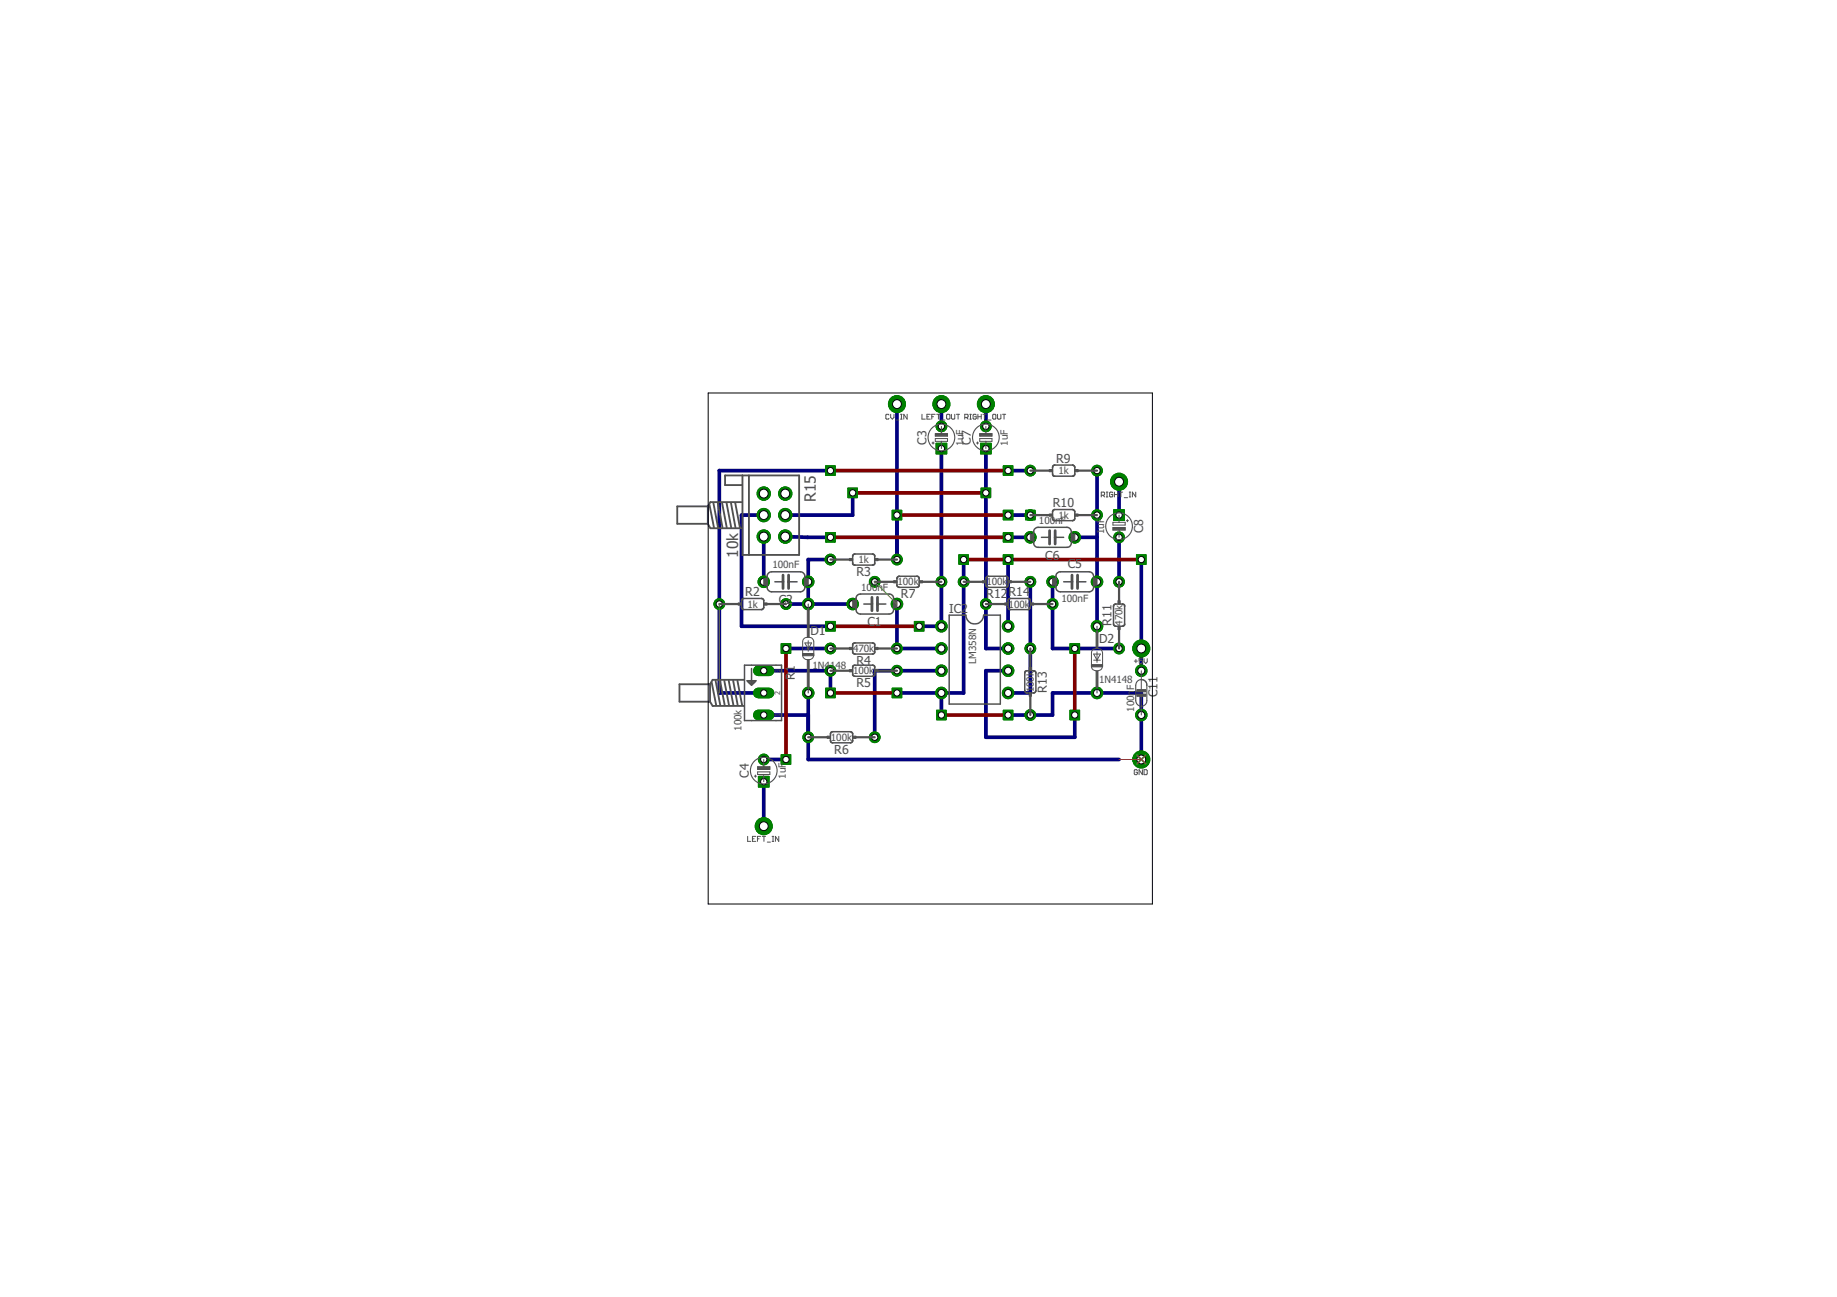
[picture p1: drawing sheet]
<svg xmlns="http://www.w3.org/2000/svg" width="210mm" height="148mm" viewBox="0 0 210 148" stroke-linecap="round" stroke-linejoin="round" font-family="sans-serif">
<defs><g id="words">
<g font-size="1.8" fill="#505050">
<text x="93.2" y="57.3" transform="rotate(-90 93.2 57.3)">R15</text>
<text x="84.4" y="63.7" transform="rotate(-90 84.4 63.7)">10k</text>
</g>
<g font-size="1.4" fill="#505050">
<text x="105.9" y="50.8" transform="rotate(-90 105.9 50.8)">C3</text>
<text x="110.9" y="50.8" transform="rotate(-90 110.9 50.8)">C7</text>
<text x="120.7" y="52.9">R9</text>
<text x="120.3" y="58">R10</text>
<text x="97.9" y="65.8">R3</text>
<text x="119.4" y="63.9">C6</text>
<text x="122" y="64.9">C5</text>
<text x="130.6" y="60.9" transform="rotate(-90 130.6 60.9)">C8</text>
<text x="85.2" y="68.1">R2</text>
<text x="89" y="69">C2</text>
<text x="99.1" y="71.5">C1</text>
<text x="102.9" y="68.4">R7</text>
<text x="108.5" y="70">IC2</text>
<text x="112.7" y="68.4">R12</text>
<text x="115.2" y="68.1">R14</text>
<text x="127" y="71.5" transform="rotate(-90 127 71.5)">R11</text>
<text x="90.8" y="77.7" transform="rotate(-90 90.8 77.7)">R1</text>
<text x="92.6" y="72.6">D1</text>
<text x="97.9" y="76">R4</text>
<text x="125.6" y="73.4">D2</text>
<text x="97.9" y="78.5">R5</text>
<text x="119.6" y="79.1" transform="rotate(-90 119.6 79.1)">R13</text>
<text x="132.3" y="79.7" transform="rotate(-90 132.3 79.7)">C11</text>
<text x="85.6" y="88.9" transform="rotate(-90 85.6 88.9)">C4</text>
<text x="95.3" y="86.1">R6</text>
</g>
<g font-size="1.1" fill="#505050">
<text x="110.1" y="50.9" transform="rotate(-90 110.1 50.9)">1uF</text>
<text x="115.2" y="50.9" transform="rotate(-90 115.2 50.9)">1uF</text>
<text x="118.7" y="59.9">100nF</text>
<text x="120.9" y="54.2">1k</text>
<text x="120.9" y="59.3">1k</text>
<text x="88.3" y="64.9">100nF</text>
<text x="98.1" y="64.3">1k</text>
<text x="126.2" y="61" transform="rotate(-90 126.2 61)">1uF</text>
<text x="85.4" y="69.4">1k</text>
<text x="98.4" y="67.5">100nF</text>
<text x="102.6" y="66.9">100k</text>
<text x="112.7" y="66.9">100k</text>
<text x="115.2" y="69.4">100k</text>
<text x="121.3" y="68.8">100nF</text>
<text x="128.3" y="71.5" transform="rotate(-90 128.3 71.5)">470k</text>
<text x="92.9" y="76.4">1N4148</text>
<text x="97.5" y="74.5">470k</text>
<text x="97.5" y="77">100k</text>
<text x="111.6" y="75.9" transform="rotate(-90 111.6 75.9)">LM358N</text>
<text x="84.7" y="83.5" transform="rotate(-90 84.7 83.5)">100k</text>
<text x="118.1" y="79.1" transform="rotate(-90 118.1 79.1)">100k</text>
<text x="125.6" y="78.1">1N4148</text>
<text x="129.6" y="81.3" transform="rotate(-90 129.6 81.3)">100n</text>
<text x="129.6" y="78.8" transform="rotate(-90 129.6 78.8)">F</text>
<text x="89.8" y="89" transform="rotate(-90 89.8 89)">1uF</text>
<text x="94.9" y="84.6">100k</text>
</g>
<g font-size=".8" fill="#505050">
<text x="89.2" y="76.8" transform="rotate(-90 89.2 76.8)">3</text>
<text x="89.2" y="81.9" transform="rotate(-90 89.2 81.9)">1</text>
<text x="89.2" y="79.4" transform="rotate(-90 89.2 79.4)">2</text>
</g>
</g></defs>
<g fill="none" stroke="#000080" stroke-width=".42">
<path d="M87.3 58.8h-2.6v12.7h10.2M94.9 53.8h-12.7v25.4h5.1M97.4 56.3v2.5h-7.7M102.5 46.2v17.7M107.6 46.2v2.5M107.6 51.2v20.3h-2.6M112.6 51.2v22.9h2.6M112.6 46.2v2.5M115.2 58.8h2.5M115.2 53.8h2.5M125.3 53.8v17.7M127.9 55v3.8"/>
<path d="M87.3 76.6h7.6v2.6M87.3 61.3v5.2M89.7 61.3l5.2 .1M89.8 69h7.6M89.8 74.1h5.1M92.4 79.2v7.6h35.5M94.9 63.9h-2.5v5.1M102.5 69v5.1h5.1M107.6 79.2v2.5M107.6 76.6h-7.7v7.6M110.1 63.9v15.3h-7.6M115.2 76.6h-2.6v7.6h10.2v-2.5"/>
<path d="M115.2 63.9v7.6M115.2 61.4h2.5M117.7 66.5v12.7h-2.5M120.3 66.5v7.6h7.6M122.8 61.4h2.5M127.9 61.4v5.1M130.4 63.9v12.7M87.3 81.7h5.1M87.3 86.8h2.5M87.3 89.3v5.1M115.2 81.7h5.1v-2.5h10.1v7.6"/>
</g>
<circle cx="87.3" cy="94.4" r=".97" fill="#008000" stroke="#008000" stroke-width=".11"/>
<circle cx="87.3" cy="94.4" r=".51" fill="#fff" stroke="#000" stroke-width=".11"/>
<circle cx="107.6" cy="46.2" r=".97" fill="#008000" stroke="#008000" stroke-width=".11"/>
<circle cx="107.6" cy="46.2" r=".51" fill="#fff" stroke="#000" stroke-width=".11"/>
<circle cx="102.5" cy="69" r=".66" fill="#008000" stroke="#008000" stroke-width=".11"/>
<circle cx="102.5" cy="69" r=".4" fill="#fff" stroke="#000" stroke-width=".11"/>
<circle cx="97.4" cy="69" r=".66" fill="#008000" stroke="#008000" stroke-width=".11"/>
<circle cx="97.4" cy="69" r=".4" fill="#fff" stroke="#000" stroke-width=".11"/>
<circle cx="92.4" cy="66.5" r=".66" fill="#008000" stroke="#008000" stroke-width=".11"/>
<circle cx="92.4" cy="66.5" r=".4" fill="#fff" stroke="#000" stroke-width=".11"/>
<circle cx="87.3" cy="66.5" r=".66" fill="#008000" stroke="#008000" stroke-width=".11"/>
<circle cx="87.3" cy="66.5" r=".4" fill="#fff" stroke="#000" stroke-width=".11"/>
<circle cx="102.5" cy="46.2" r=".97" fill="#008000" stroke="#008000" stroke-width=".11"/>
<circle cx="102.5" cy="46.2" r=".51" fill="#fff" stroke="#000" stroke-width=".11"/>
<circle cx="92.4" cy="79.2" r=".66" fill="#008000" stroke="#008000" stroke-width=".11"/>
<circle cx="92.4" cy="79.2" r=".4" fill="#fff" stroke="#000" stroke-width=".11"/>
<circle cx="92.4" cy="69" r=".66" fill="#008000" stroke="#008000" stroke-width=".11"/>
<circle cx="92.4" cy="69" r=".4" fill="#fff" stroke="#000" stroke-width=".11"/>
<circle cx="94.9" cy="74.1" r=".61" fill="#008000" stroke="#008000" stroke-width=".11"/>
<circle cx="94.9" cy="74.1" r=".36" fill="#fff" stroke="#000" stroke-width=".11"/>
<circle cx="102.5" cy="74.1" r=".61" fill="#008000" stroke="#008000" stroke-width=".11"/>
<circle cx="102.5" cy="74.1" r=".36" fill="#fff" stroke="#000" stroke-width=".11"/>
<circle cx="94.9" cy="76.6" r=".61" fill="#008000" stroke="#008000" stroke-width=".11"/>
<circle cx="94.9" cy="76.6" r=".36" fill="#fff" stroke="#000" stroke-width=".11"/>
<circle cx="102.5" cy="76.6" r=".61" fill="#008000" stroke="#008000" stroke-width=".11"/>
<circle cx="102.5" cy="76.6" r=".36" fill="#fff" stroke="#000" stroke-width=".11"/>
<circle cx="92.4" cy="84.2" r=".61" fill="#008000" stroke="#008000" stroke-width=".11"/>
<circle cx="92.4" cy="84.2" r=".36" fill="#fff" stroke="#000" stroke-width=".11"/>
<circle cx="99.9" cy="84.2" r=".61" fill="#008000" stroke="#008000" stroke-width=".11"/>
<circle cx="99.9" cy="84.2" r=".36" fill="#fff" stroke="#000" stroke-width=".11"/>
<circle cx="99.9" cy="66.5" r=".61" fill="#008000" stroke="#008000" stroke-width=".11"/>
<circle cx="99.9" cy="66.5" r=".36" fill="#fff" stroke="#000" stroke-width=".11"/>
<circle cx="107.6" cy="66.5" r=".61" fill="#008000" stroke="#008000" stroke-width=".11"/>
<circle cx="107.6" cy="66.5" r=".36" fill="#fff" stroke="#000" stroke-width=".11"/>
<circle cx="89.8" cy="69" r=".61" fill="#008000" stroke="#008000" stroke-width=".11"/>
<circle cx="89.8" cy="69" r=".36" fill="#fff" stroke="#000" stroke-width=".11"/>
<circle cx="82.2" cy="69" r=".61" fill="#008000" stroke="#008000" stroke-width=".11"/>
<circle cx="82.2" cy="69" r=".36" fill="#fff" stroke="#000" stroke-width=".11"/>
<circle cx="94.9" cy="63.9" r=".61" fill="#008000" stroke="#008000" stroke-width=".11"/>
<circle cx="94.9" cy="63.9" r=".36" fill="#fff" stroke="#000" stroke-width=".11"/>
<circle cx="102.5" cy="63.9" r=".61" fill="#008000" stroke="#008000" stroke-width=".11"/>
<circle cx="102.5" cy="63.9" r=".36" fill="#fff" stroke="#000" stroke-width=".11"/>
<path d="M86.7 81.7h1.2" fill="none" stroke="#008000" stroke-width="1.2"/>
<circle cx="87.3" cy="81.7" r=".36" fill="#fff" stroke="#000" stroke-width=".11"/>
<path d="M86.7 76.6h1.2" fill="none" stroke="#008000" stroke-width="1.2"/>
<circle cx="87.3" cy="76.6" r=".36" fill="#fff" stroke="#000" stroke-width=".11"/>
<path d="M86.7 79.2h1.2" fill="none" stroke="#008000" stroke-width="1.2"/>
<circle cx="87.3" cy="79.2" r=".36" fill="#fff" stroke="#000" stroke-width=".11"/>
<circle cx="107.6" cy="48.7" r=".61" fill="#008000" stroke="#008000" stroke-width=".11"/>
<circle cx="107.6" cy="48.7" r=".36" fill="#fff" stroke="#000" stroke-width=".11"/>
<path d="M107 50.6h1.2v1.3h-1.2z" fill="#008000" stroke="#008000" stroke-width=".11"/>
<circle cx="107.6" cy="51.2" r=".36" fill="#fff" stroke="#000" stroke-width=".11"/>
<circle cx="87.3" cy="86.8" r=".61" fill="#008000" stroke="#008000" stroke-width=".11"/>
<circle cx="87.3" cy="86.8" r=".36" fill="#fff" stroke="#000" stroke-width=".11"/>
<path d="M86.7 88.7h1.2v1.2h-1.2z" fill="#008000" stroke="#008000" stroke-width=".11"/>
<circle cx="87.3" cy="89.3" r=".36" fill="#fff" stroke="#000" stroke-width=".11"/>
<circle cx="127.9" cy="66.5" r=".61" fill="#008000" stroke="#008000" stroke-width=".11"/>
<circle cx="127.9" cy="66.5" r=".36" fill="#fff" stroke="#000" stroke-width=".11"/>
<circle cx="127.9" cy="74.1" r=".61" fill="#008000" stroke="#008000" stroke-width=".11"/>
<circle cx="127.9" cy="74.1" r=".36" fill="#fff" stroke="#000" stroke-width=".11"/>
<circle cx="110.1" cy="66.5" r=".61" fill="#008000" stroke="#008000" stroke-width=".11"/>
<circle cx="110.1" cy="66.5" r=".36" fill="#fff" stroke="#000" stroke-width=".11"/>
<circle cx="117.7" cy="66.5" r=".61" fill="#008000" stroke="#008000" stroke-width=".11"/>
<circle cx="117.7" cy="66.5" r=".36" fill="#fff" stroke="#000" stroke-width=".11"/>
<circle cx="117.7" cy="81.7" r=".61" fill="#008000" stroke="#008000" stroke-width=".11"/>
<circle cx="117.7" cy="81.7" r=".36" fill="#fff" stroke="#000" stroke-width=".11"/>
<circle cx="117.7" cy="74.1" r=".61" fill="#008000" stroke="#008000" stroke-width=".11"/>
<circle cx="117.7" cy="74.1" r=".36" fill="#fff" stroke="#000" stroke-width=".11"/>
<circle cx="120.3" cy="69" r=".61" fill="#008000" stroke="#008000" stroke-width=".11"/>
<circle cx="120.3" cy="69" r=".36" fill="#fff" stroke="#000" stroke-width=".11"/>
<circle cx="112.6" cy="69" r=".61" fill="#008000" stroke="#008000" stroke-width=".11"/>
<circle cx="112.6" cy="69" r=".36" fill="#fff" stroke="#000" stroke-width=".11"/>
<circle cx="120.3" cy="66.5" r=".66" fill="#008000" stroke="#008000" stroke-width=".11"/>
<circle cx="120.3" cy="66.5" r=".4" fill="#fff" stroke="#000" stroke-width=".11"/>
<circle cx="125.3" cy="66.5" r=".66" fill="#008000" stroke="#008000" stroke-width=".11"/>
<circle cx="125.3" cy="66.5" r=".4" fill="#fff" stroke="#000" stroke-width=".11"/>
<circle cx="122.8" cy="61.4" r=".66" fill="#008000" stroke="#008000" stroke-width=".11"/>
<circle cx="122.8" cy="61.4" r=".4" fill="#fff" stroke="#000" stroke-width=".11"/>
<circle cx="117.7" cy="61.4" r=".66" fill="#008000" stroke="#008000" stroke-width=".11"/>
<circle cx="117.7" cy="61.4" r=".4" fill="#fff" stroke="#000" stroke-width=".11"/>
<circle cx="125.3" cy="79.2" r=".66" fill="#008000" stroke="#008000" stroke-width=".11"/>
<circle cx="125.3" cy="79.2" r=".4" fill="#fff" stroke="#000" stroke-width=".11"/>
<circle cx="125.3" cy="71.5" r=".66" fill="#008000" stroke="#008000" stroke-width=".11"/>
<circle cx="125.3" cy="71.5" r=".4" fill="#fff" stroke="#000" stroke-width=".11"/>
<circle cx="125.3" cy="53.8" r=".61" fill="#008000" stroke="#008000" stroke-width=".11"/>
<circle cx="125.3" cy="53.8" r=".36" fill="#fff" stroke="#000" stroke-width=".11"/>
<circle cx="117.7" cy="53.8" r=".61" fill="#008000" stroke="#008000" stroke-width=".11"/>
<circle cx="117.7" cy="53.8" r=".36" fill="#fff" stroke="#000" stroke-width=".11"/>
<circle cx="125.3" cy="58.8" r=".61" fill="#008000" stroke="#008000" stroke-width=".11"/>
<circle cx="125.3" cy="58.8" r=".36" fill="#fff" stroke="#000" stroke-width=".11"/>
<circle cx="117.7" cy="58.8" r=".61" fill="#008000" stroke="#008000" stroke-width=".11"/>
<circle cx="117.7" cy="58.8" r=".36" fill="#fff" stroke="#000" stroke-width=".11"/>
<circle cx="127.9" cy="55" r=".97" fill="#008000" stroke="#008000" stroke-width=".11"/>
<circle cx="127.9" cy="55" r=".51" fill="#fff" stroke="#000" stroke-width=".11"/>
<circle cx="112.6" cy="46.2" r=".97" fill="#008000" stroke="#008000" stroke-width=".11"/>
<circle cx="112.6" cy="46.2" r=".51" fill="#fff" stroke="#000" stroke-width=".11"/>
<circle cx="112.6" cy="48.7" r=".61" fill="#008000" stroke="#008000" stroke-width=".11"/>
<circle cx="112.6" cy="48.7" r=".36" fill="#fff" stroke="#000" stroke-width=".11"/>
<path d="M112 50.6h1.3v1.3h-1.3z" fill="#008000" stroke="#008000" stroke-width=".11"/>
<circle cx="112.6" cy="51.2" r=".36" fill="#fff" stroke="#000" stroke-width=".11"/>
<circle cx="127.9" cy="61.4" r=".61" fill="#008000" stroke="#008000" stroke-width=".11"/>
<circle cx="127.9" cy="61.4" r=".36" fill="#fff" stroke="#000" stroke-width=".11"/>
<path d="M127.3 58.2h1.2v1.3h-1.2z" fill="#008000" stroke="#008000" stroke-width=".11"/>
<circle cx="127.9" cy="58.8" r=".36" fill="#fff" stroke="#000" stroke-width=".11"/>
<circle cx="87.3" cy="56.4" r=".76" fill="#008000" stroke="#008000" stroke-width=".11"/>
<circle cx="87.3" cy="56.4" r=".51" fill="#fff" stroke="#000" stroke-width=".11"/>
<circle cx="87.3" cy="58.8" r=".76" fill="#008000" stroke="#008000" stroke-width=".11"/>
<circle cx="87.3" cy="58.8" r=".51" fill="#fff" stroke="#000" stroke-width=".11"/>
<circle cx="87.3" cy="61.3" r=".76" fill="#008000" stroke="#008000" stroke-width=".11"/>
<circle cx="87.3" cy="61.3" r=".51" fill="#fff" stroke="#000" stroke-width=".11"/>
<circle cx="89.7" cy="56.4" r=".76" fill="#008000" stroke="#008000" stroke-width=".11"/>
<circle cx="89.7" cy="56.4" r=".51" fill="#fff" stroke="#000" stroke-width=".11"/>
<circle cx="89.7" cy="58.8" r=".76" fill="#008000" stroke="#008000" stroke-width=".11"/>
<circle cx="89.7" cy="58.8" r=".51" fill="#fff" stroke="#000" stroke-width=".11"/>
<circle cx="89.7" cy="61.3" r=".76" fill="#008000" stroke="#008000" stroke-width=".11"/>
<circle cx="89.7" cy="61.3" r=".51" fill="#fff" stroke="#000" stroke-width=".11"/>
<circle cx="130.4" cy="86.8" r=".97" fill="#008000" stroke="#008000" stroke-width=".11"/>
<circle cx="130.4" cy="86.8" r=".51" fill="#fff" stroke="#000" stroke-width=".11"/>
<circle cx="130.4" cy="74.1" r=".97" fill="#008000" stroke="#008000" stroke-width=".11"/>
<circle cx="130.4" cy="74.1" r=".51" fill="#fff" stroke="#000" stroke-width=".11"/>
<circle cx="130.4" cy="81.7" r=".66" fill="#008000" stroke="#008000" stroke-width=".11"/>
<circle cx="130.4" cy="81.7" r=".4" fill="#fff" stroke="#000" stroke-width=".11"/>
<circle cx="130.4" cy="76.6" r=".66" fill="#008000" stroke="#008000" stroke-width=".11"/>
<circle cx="130.4" cy="76.6" r=".4" fill="#fff" stroke="#000" stroke-width=".11"/>
<circle cx="107.6" cy="71.5" r=".66" fill="#008000" stroke="#008000" stroke-width=".11"/>
<circle cx="107.6" cy="71.5" r=".4" fill="#fff" stroke="#000" stroke-width=".11"/>
<circle cx="107.6" cy="74.1" r=".66" fill="#008000" stroke="#008000" stroke-width=".11"/>
<circle cx="107.6" cy="74.1" r=".4" fill="#fff" stroke="#000" stroke-width=".11"/>
<circle cx="115.2" cy="74.1" r=".66" fill="#008000" stroke="#008000" stroke-width=".11"/>
<circle cx="115.2" cy="74.1" r=".4" fill="#fff" stroke="#000" stroke-width=".11"/>
<circle cx="115.2" cy="71.5" r=".66" fill="#008000" stroke="#008000" stroke-width=".11"/>
<circle cx="115.2" cy="71.5" r=".4" fill="#fff" stroke="#000" stroke-width=".11"/>
<circle cx="107.6" cy="76.6" r=".66" fill="#008000" stroke="#008000" stroke-width=".11"/>
<circle cx="107.6" cy="76.6" r=".4" fill="#fff" stroke="#000" stroke-width=".11"/>
<circle cx="107.6" cy="79.2" r=".66" fill="#008000" stroke="#008000" stroke-width=".11"/>
<circle cx="107.6" cy="79.2" r=".4" fill="#fff" stroke="#000" stroke-width=".11"/>
<circle cx="115.2" cy="76.6" r=".66" fill="#008000" stroke="#008000" stroke-width=".11"/>
<circle cx="115.2" cy="76.6" r=".4" fill="#fff" stroke="#000" stroke-width=".11"/>
<circle cx="115.2" cy="79.2" r=".66" fill="#008000" stroke="#008000" stroke-width=".11"/>
<circle cx="115.2" cy="79.2" r=".4" fill="#fff" stroke="#000" stroke-width=".11"/>
<path d="M114.6 81.1h1.1v1.1h-1.1z" fill="#008000" stroke="#008000" stroke-width=".11"/>
<circle cx="115.2" cy="81.7" r=".36" fill="#fff" stroke="#000" stroke-width=".11"/>
<path d="M107 81.1h1.1v1.1h-1.1z" fill="#008000" stroke="#008000" stroke-width=".11"/>
<circle cx="107.6" cy="81.7" r=".36" fill="#fff" stroke="#000" stroke-width=".11"/>
<path d="M101.9 78.6h1.1v1.1h-1.1z" fill="#008000" stroke="#008000" stroke-width=".11"/>
<circle cx="102.5" cy="79.2" r=".36" fill="#fff" stroke="#000" stroke-width=".11"/>
<path d="M94.3 78.6h1.1v1.1h-1.1z" fill="#008000" stroke="#008000" stroke-width=".11"/>
<circle cx="94.9" cy="79.2" r=".36" fill="#fff" stroke="#000" stroke-width=".11"/>
<path d="M129.9 63.4h1.1v1.1h-1.1z" fill="#008000" stroke="#008000" stroke-width=".11"/>
<circle cx="130.4" cy="63.9" r=".36" fill="#fff" stroke="#000" stroke-width=".11"/>
<path d="M109.6 63.4h1.1v1.1h-1.1z" fill="#008000" stroke="#008000" stroke-width=".11"/>
<circle cx="110.1" cy="63.9" r=".36" fill="#fff" stroke="#000" stroke-width=".11"/>
<path d="M114.6 63.4h1.1v1.1h-1.1z" fill="#008000" stroke="#008000" stroke-width=".11"/>
<circle cx="115.2" cy="63.9" r=".36" fill="#fff" stroke="#000" stroke-width=".11"/>
<path d="M94.3 71h1.1v1.1h-1.1z" fill="#008000" stroke="#008000" stroke-width=".11"/>
<circle cx="94.9" cy="71.5" r=".36" fill="#fff" stroke="#000" stroke-width=".11"/>
<path d="M104.5 71h1.1v1.1h-1.1z" fill="#008000" stroke="#008000" stroke-width=".11"/>
<circle cx="105" cy="71.5" r=".36" fill="#fff" stroke="#000" stroke-width=".11"/>
<path d="M114.6 53.2h1.1v1.1h-1.1z" fill="#008000" stroke="#008000" stroke-width=".11"/>
<circle cx="115.2" cy="53.8" r=".36" fill="#fff" stroke="#000" stroke-width=".11"/>
<path d="M94.3 53.2h1.1v1.1h-1.1z" fill="#008000" stroke="#008000" stroke-width=".11"/>
<circle cx="94.9" cy="53.8" r=".36" fill="#fff" stroke="#000" stroke-width=".11"/>
<path d="M101.9 58.3h1.1v1.1h-1.1z" fill="#008000" stroke="#008000" stroke-width=".11"/>
<circle cx="102.5" cy="58.8" r=".36" fill="#fff" stroke="#000" stroke-width=".11"/>
<path d="M117.2 58.3h1.1v1.1h-1.1z" fill="#008000" stroke="#008000" stroke-width=".11"/>
<circle cx="117.7" cy="58.8" r=".36" fill="#fff" stroke="#000" stroke-width=".11"/>
<path d="M114.6 58.3h1.1v1.1h-1.1z" fill="#008000" stroke="#008000" stroke-width=".11"/>
<circle cx="115.2" cy="58.8" r=".36" fill="#fff" stroke="#000" stroke-width=".11"/>
<path d="M89.3 86.2h1.1v1.1h-1.1z" fill="#008000" stroke="#008000" stroke-width=".11"/>
<circle cx="89.8" cy="86.8" r=".36" fill="#fff" stroke="#000" stroke-width=".11"/>
<path d="M89.3 73.5h1.1v1.1h-1.1z" fill="#008000" stroke="#008000" stroke-width=".11"/>
<circle cx="89.8" cy="74.1" r=".36" fill="#fff" stroke="#000" stroke-width=".11"/>
<path d="M112.1 55.8h1.1v1.1h-1.1z" fill="#008000" stroke="#008000" stroke-width=".11"/>
<circle cx="112.6" cy="56.3" r=".36" fill="#fff" stroke="#000" stroke-width=".11"/>
<path d="M96.9 55.8h1.1v1.1h-1.1z" fill="#008000" stroke="#008000" stroke-width=".11"/>
<circle cx="97.4" cy="56.3" r=".36" fill="#fff" stroke="#000" stroke-width=".11"/>
<path d="M122.3 73.5h1.1v1.1h-1.1z" fill="#008000" stroke="#008000" stroke-width=".11"/>
<circle cx="122.8" cy="74.1" r=".36" fill="#fff" stroke="#000" stroke-width=".11"/>
<path d="M122.3 81.1h1.1v1.1h-1.1z" fill="#008000" stroke="#008000" stroke-width=".11"/>
<circle cx="122.8" cy="81.7" r=".36" fill="#fff" stroke="#000" stroke-width=".11"/>
<path d="M114.6 60.8h1.1v1.1h-1.1z" fill="#008000" stroke="#008000" stroke-width=".11"/>
<circle cx="115.2" cy="61.4" r=".36" fill="#fff" stroke="#000" stroke-width=".11"/>
<path d="M94.3 60.8h1.1v1.1h-1.1z" fill="#008000" stroke="#008000" stroke-width=".11"/>
<circle cx="94.9" cy="61.4" r=".36" fill="#fff" stroke="#000" stroke-width=".11"/>
<path d="M94.9 53.8h20.3M97.4 56.3h15.2M102.5 58.8h12.7M89.8 74.1v12.7M94.9 79.2h7.6M94.9 71.5h10.1M94.9 61.4h20.3M110.1 63.9h20.3M122.8 74.1v7.6M107.6 81.7h7.6" fill="none" stroke="#800000" stroke-width=".42"/>
<circle cx="87.3" cy="94.4" r=".97" fill="#008000" stroke="#008000" stroke-width=".11"/>
<circle cx="87.3" cy="94.4" r=".51" fill="#fff" stroke="#000" stroke-width=".11"/>
<circle cx="107.6" cy="46.2" r=".97" fill="#008000" stroke="#008000" stroke-width=".11"/>
<circle cx="107.6" cy="46.2" r=".51" fill="#fff" stroke="#000" stroke-width=".11"/>
<circle cx="102.5" cy="69" r=".66" fill="#008000" stroke="#008000" stroke-width=".11"/>
<circle cx="102.5" cy="69" r=".4" fill="#fff" stroke="#000" stroke-width=".11"/>
<circle cx="97.4" cy="69" r=".66" fill="#008000" stroke="#008000" stroke-width=".11"/>
<circle cx="97.4" cy="69" r=".4" fill="#fff" stroke="#000" stroke-width=".11"/>
<circle cx="92.4" cy="66.5" r=".66" fill="#008000" stroke="#008000" stroke-width=".11"/>
<circle cx="92.4" cy="66.5" r=".4" fill="#fff" stroke="#000" stroke-width=".11"/>
<circle cx="87.3" cy="66.5" r=".66" fill="#008000" stroke="#008000" stroke-width=".11"/>
<circle cx="87.3" cy="66.5" r=".4" fill="#fff" stroke="#000" stroke-width=".11"/>
<circle cx="102.5" cy="46.2" r=".97" fill="#008000" stroke="#008000" stroke-width=".11"/>
<circle cx="102.5" cy="46.2" r=".51" fill="#fff" stroke="#000" stroke-width=".11"/>
<circle cx="92.4" cy="79.2" r=".66" fill="#008000" stroke="#008000" stroke-width=".11"/>
<circle cx="92.4" cy="79.2" r=".4" fill="#fff" stroke="#000" stroke-width=".11"/>
<circle cx="92.4" cy="69" r=".66" fill="#008000" stroke="#008000" stroke-width=".11"/>
<circle cx="92.4" cy="69" r=".4" fill="#fff" stroke="#000" stroke-width=".11"/>
<circle cx="94.9" cy="74.1" r=".61" fill="#008000" stroke="#008000" stroke-width=".11"/>
<circle cx="94.9" cy="74.1" r=".36" fill="#fff" stroke="#000" stroke-width=".11"/>
<circle cx="102.5" cy="74.1" r=".61" fill="#008000" stroke="#008000" stroke-width=".11"/>
<circle cx="102.5" cy="74.1" r=".36" fill="#fff" stroke="#000" stroke-width=".11"/>
<circle cx="94.9" cy="76.6" r=".61" fill="#008000" stroke="#008000" stroke-width=".11"/>
<circle cx="94.9" cy="76.6" r=".36" fill="#fff" stroke="#000" stroke-width=".11"/>
<circle cx="102.5" cy="76.6" r=".61" fill="#008000" stroke="#008000" stroke-width=".11"/>
<circle cx="102.5" cy="76.6" r=".36" fill="#fff" stroke="#000" stroke-width=".11"/>
<circle cx="92.4" cy="84.2" r=".61" fill="#008000" stroke="#008000" stroke-width=".11"/>
<circle cx="92.4" cy="84.2" r=".36" fill="#fff" stroke="#000" stroke-width=".11"/>
<circle cx="99.9" cy="84.2" r=".61" fill="#008000" stroke="#008000" stroke-width=".11"/>
<circle cx="99.9" cy="84.2" r=".36" fill="#fff" stroke="#000" stroke-width=".11"/>
<circle cx="99.9" cy="66.5" r=".61" fill="#008000" stroke="#008000" stroke-width=".11"/>
<circle cx="99.9" cy="66.5" r=".36" fill="#fff" stroke="#000" stroke-width=".11"/>
<circle cx="107.6" cy="66.5" r=".61" fill="#008000" stroke="#008000" stroke-width=".11"/>
<circle cx="107.6" cy="66.5" r=".36" fill="#fff" stroke="#000" stroke-width=".11"/>
<circle cx="89.8" cy="69" r=".61" fill="#008000" stroke="#008000" stroke-width=".11"/>
<circle cx="89.8" cy="69" r=".36" fill="#fff" stroke="#000" stroke-width=".11"/>
<circle cx="82.2" cy="69" r=".61" fill="#008000" stroke="#008000" stroke-width=".11"/>
<circle cx="82.2" cy="69" r=".36" fill="#fff" stroke="#000" stroke-width=".11"/>
<circle cx="94.9" cy="63.9" r=".61" fill="#008000" stroke="#008000" stroke-width=".11"/>
<circle cx="94.9" cy="63.9" r=".36" fill="#fff" stroke="#000" stroke-width=".11"/>
<circle cx="102.5" cy="63.9" r=".61" fill="#008000" stroke="#008000" stroke-width=".11"/>
<circle cx="102.5" cy="63.9" r=".36" fill="#fff" stroke="#000" stroke-width=".11"/>
<path d="M86.7 81.7h1.2" fill="none" stroke="#008000" stroke-width="1.2"/>
<circle cx="87.3" cy="81.7" r=".36" fill="#fff" stroke="#000" stroke-width=".11"/>
<path d="M86.7 76.6h1.2" fill="none" stroke="#008000" stroke-width="1.2"/>
<circle cx="87.3" cy="76.6" r=".36" fill="#fff" stroke="#000" stroke-width=".11"/>
<path d="M86.7 79.2h1.2" fill="none" stroke="#008000" stroke-width="1.2"/>
<circle cx="87.3" cy="79.2" r=".36" fill="#fff" stroke="#000" stroke-width=".11"/>
<circle cx="107.6" cy="48.7" r=".61" fill="#008000" stroke="#008000" stroke-width=".11"/>
<circle cx="107.6" cy="48.7" r=".36" fill="#fff" stroke="#000" stroke-width=".11"/>
<path d="M107 50.6h1.2v1.3h-1.2z" fill="#008000" stroke="#008000" stroke-width=".11"/>
<circle cx="107.6" cy="51.2" r=".36" fill="#fff" stroke="#000" stroke-width=".11"/>
<circle cx="87.3" cy="86.8" r=".61" fill="#008000" stroke="#008000" stroke-width=".11"/>
<circle cx="87.3" cy="86.8" r=".36" fill="#fff" stroke="#000" stroke-width=".11"/>
<path d="M86.7 88.7h1.2v1.2h-1.2z" fill="#008000" stroke="#008000" stroke-width=".11"/>
<circle cx="87.3" cy="89.3" r=".36" fill="#fff" stroke="#000" stroke-width=".11"/>
<circle cx="127.9" cy="66.5" r=".61" fill="#008000" stroke="#008000" stroke-width=".11"/>
<circle cx="127.9" cy="66.5" r=".36" fill="#fff" stroke="#000" stroke-width=".11"/>
<circle cx="127.9" cy="74.1" r=".61" fill="#008000" stroke="#008000" stroke-width=".11"/>
<circle cx="127.9" cy="74.1" r=".36" fill="#fff" stroke="#000" stroke-width=".11"/>
<circle cx="110.1" cy="66.5" r=".61" fill="#008000" stroke="#008000" stroke-width=".11"/>
<circle cx="110.1" cy="66.5" r=".36" fill="#fff" stroke="#000" stroke-width=".11"/>
<circle cx="117.7" cy="66.5" r=".61" fill="#008000" stroke="#008000" stroke-width=".11"/>
<circle cx="117.7" cy="66.5" r=".36" fill="#fff" stroke="#000" stroke-width=".11"/>
<circle cx="117.7" cy="81.7" r=".61" fill="#008000" stroke="#008000" stroke-width=".11"/>
<circle cx="117.7" cy="81.7" r=".36" fill="#fff" stroke="#000" stroke-width=".11"/>
<circle cx="117.7" cy="74.1" r=".61" fill="#008000" stroke="#008000" stroke-width=".11"/>
<circle cx="117.7" cy="74.1" r=".36" fill="#fff" stroke="#000" stroke-width=".11"/>
<circle cx="120.3" cy="69" r=".61" fill="#008000" stroke="#008000" stroke-width=".11"/>
<circle cx="120.3" cy="69" r=".36" fill="#fff" stroke="#000" stroke-width=".11"/>
<circle cx="112.6" cy="69" r=".61" fill="#008000" stroke="#008000" stroke-width=".11"/>
<circle cx="112.6" cy="69" r=".36" fill="#fff" stroke="#000" stroke-width=".11"/>
<circle cx="120.3" cy="66.5" r=".66" fill="#008000" stroke="#008000" stroke-width=".11"/>
<circle cx="120.3" cy="66.5" r=".4" fill="#fff" stroke="#000" stroke-width=".11"/>
<circle cx="125.3" cy="66.5" r=".66" fill="#008000" stroke="#008000" stroke-width=".11"/>
<circle cx="125.3" cy="66.5" r=".4" fill="#fff" stroke="#000" stroke-width=".11"/>
<circle cx="122.8" cy="61.4" r=".66" fill="#008000" stroke="#008000" stroke-width=".11"/>
<circle cx="122.8" cy="61.4" r=".4" fill="#fff" stroke="#000" stroke-width=".11"/>
<circle cx="117.7" cy="61.4" r=".66" fill="#008000" stroke="#008000" stroke-width=".11"/>
<circle cx="117.7" cy="61.4" r=".4" fill="#fff" stroke="#000" stroke-width=".11"/>
<circle cx="125.3" cy="79.2" r=".66" fill="#008000" stroke="#008000" stroke-width=".11"/>
<circle cx="125.3" cy="79.2" r=".4" fill="#fff" stroke="#000" stroke-width=".11"/>
<circle cx="125.3" cy="71.5" r=".66" fill="#008000" stroke="#008000" stroke-width=".11"/>
<circle cx="125.3" cy="71.5" r=".4" fill="#fff" stroke="#000" stroke-width=".11"/>
<circle cx="125.3" cy="53.8" r=".61" fill="#008000" stroke="#008000" stroke-width=".11"/>
<circle cx="125.3" cy="53.8" r=".36" fill="#fff" stroke="#000" stroke-width=".11"/>
<circle cx="117.7" cy="53.8" r=".61" fill="#008000" stroke="#008000" stroke-width=".11"/>
<circle cx="117.7" cy="53.8" r=".36" fill="#fff" stroke="#000" stroke-width=".11"/>
<circle cx="125.3" cy="58.8" r=".61" fill="#008000" stroke="#008000" stroke-width=".11"/>
<circle cx="125.3" cy="58.8" r=".36" fill="#fff" stroke="#000" stroke-width=".11"/>
<circle cx="117.7" cy="58.8" r=".61" fill="#008000" stroke="#008000" stroke-width=".11"/>
<circle cx="117.7" cy="58.8" r=".36" fill="#fff" stroke="#000" stroke-width=".11"/>
<circle cx="127.9" cy="55" r=".97" fill="#008000" stroke="#008000" stroke-width=".11"/>
<circle cx="127.9" cy="55" r=".51" fill="#fff" stroke="#000" stroke-width=".11"/>
<circle cx="112.6" cy="46.2" r=".97" fill="#008000" stroke="#008000" stroke-width=".11"/>
<circle cx="112.6" cy="46.2" r=".51" fill="#fff" stroke="#000" stroke-width=".11"/>
<circle cx="112.6" cy="48.7" r=".61" fill="#008000" stroke="#008000" stroke-width=".11"/>
<circle cx="112.6" cy="48.7" r=".36" fill="#fff" stroke="#000" stroke-width=".11"/>
<path d="M112 50.6h1.3v1.3h-1.3z" fill="#008000" stroke="#008000" stroke-width=".11"/>
<circle cx="112.6" cy="51.2" r=".36" fill="#fff" stroke="#000" stroke-width=".11"/>
<circle cx="127.9" cy="61.4" r=".61" fill="#008000" stroke="#008000" stroke-width=".11"/>
<circle cx="127.9" cy="61.4" r=".36" fill="#fff" stroke="#000" stroke-width=".11"/>
<path d="M127.3 58.2h1.2v1.3h-1.2z" fill="#008000" stroke="#008000" stroke-width=".11"/>
<circle cx="127.9" cy="58.8" r=".36" fill="#fff" stroke="#000" stroke-width=".11"/>
<circle cx="87.3" cy="56.4" r=".76" fill="#008000" stroke="#008000" stroke-width=".11"/>
<circle cx="87.3" cy="56.4" r=".51" fill="#fff" stroke="#000" stroke-width=".11"/>
<circle cx="87.3" cy="58.8" r=".76" fill="#008000" stroke="#008000" stroke-width=".11"/>
<circle cx="87.3" cy="58.8" r=".51" fill="#fff" stroke="#000" stroke-width=".11"/>
<circle cx="87.3" cy="61.3" r=".76" fill="#008000" stroke="#008000" stroke-width=".11"/>
<circle cx="87.3" cy="61.3" r=".51" fill="#fff" stroke="#000" stroke-width=".11"/>
<circle cx="89.7" cy="56.4" r=".76" fill="#008000" stroke="#008000" stroke-width=".11"/>
<circle cx="89.7" cy="56.4" r=".51" fill="#fff" stroke="#000" stroke-width=".11"/>
<circle cx="89.7" cy="58.8" r=".76" fill="#008000" stroke="#008000" stroke-width=".11"/>
<circle cx="89.7" cy="58.8" r=".51" fill="#fff" stroke="#000" stroke-width=".11"/>
<circle cx="89.7" cy="61.3" r=".76" fill="#008000" stroke="#008000" stroke-width=".11"/>
<circle cx="89.7" cy="61.3" r=".51" fill="#fff" stroke="#000" stroke-width=".11"/>
<circle cx="130.4" cy="86.8" r=".97" fill="#008000" stroke="#008000" stroke-width=".11"/>
<circle cx="130.4" cy="86.8" r=".51" fill="#fff" stroke="#000" stroke-width=".11"/>
<circle cx="130.4" cy="74.1" r=".97" fill="#008000" stroke="#008000" stroke-width=".11"/>
<circle cx="130.4" cy="74.1" r=".51" fill="#fff" stroke="#000" stroke-width=".11"/>
<circle cx="130.4" cy="81.7" r=".66" fill="#008000" stroke="#008000" stroke-width=".11"/>
<circle cx="130.4" cy="81.7" r=".4" fill="#fff" stroke="#000" stroke-width=".11"/>
<circle cx="130.4" cy="76.6" r=".66" fill="#008000" stroke="#008000" stroke-width=".11"/>
<circle cx="130.4" cy="76.6" r=".4" fill="#fff" stroke="#000" stroke-width=".11"/>
<circle cx="107.6" cy="71.5" r=".66" fill="#008000" stroke="#008000" stroke-width=".11"/>
<circle cx="107.6" cy="71.5" r=".4" fill="#fff" stroke="#000" stroke-width=".11"/>
<circle cx="107.6" cy="74.1" r=".66" fill="#008000" stroke="#008000" stroke-width=".11"/>
<circle cx="107.6" cy="74.1" r=".4" fill="#fff" stroke="#000" stroke-width=".11"/>
<circle cx="115.2" cy="74.1" r=".66" fill="#008000" stroke="#008000" stroke-width=".11"/>
<circle cx="115.2" cy="74.1" r=".4" fill="#fff" stroke="#000" stroke-width=".11"/>
<circle cx="115.2" cy="71.5" r=".66" fill="#008000" stroke="#008000" stroke-width=".11"/>
<circle cx="115.2" cy="71.5" r=".4" fill="#fff" stroke="#000" stroke-width=".11"/>
<circle cx="107.6" cy="76.6" r=".66" fill="#008000" stroke="#008000" stroke-width=".11"/>
<circle cx="107.6" cy="76.6" r=".4" fill="#fff" stroke="#000" stroke-width=".11"/>
<circle cx="107.6" cy="79.2" r=".66" fill="#008000" stroke="#008000" stroke-width=".11"/>
<circle cx="107.6" cy="79.2" r=".4" fill="#fff" stroke="#000" stroke-width=".11"/>
<circle cx="115.2" cy="76.6" r=".66" fill="#008000" stroke="#008000" stroke-width=".11"/>
<circle cx="115.2" cy="76.6" r=".4" fill="#fff" stroke="#000" stroke-width=".11"/>
<circle cx="115.2" cy="79.2" r=".66" fill="#008000" stroke="#008000" stroke-width=".11"/>
<circle cx="115.2" cy="79.2" r=".4" fill="#fff" stroke="#000" stroke-width=".11"/>
<path d="M114.6 81.1h1.1v1.1h-1.1z" fill="#008000" stroke="#008000" stroke-width=".11"/>
<circle cx="115.2" cy="81.7" r=".36" fill="#fff" stroke="#000" stroke-width=".11"/>
<path d="M107 81.1h1.1v1.1h-1.1z" fill="#008000" stroke="#008000" stroke-width=".11"/>
<circle cx="107.6" cy="81.7" r=".36" fill="#fff" stroke="#000" stroke-width=".11"/>
<path d="M101.9 78.6h1.1v1.1h-1.1z" fill="#008000" stroke="#008000" stroke-width=".11"/>
<circle cx="102.5" cy="79.2" r=".36" fill="#fff" stroke="#000" stroke-width=".11"/>
<path d="M94.3 78.6h1.1v1.1h-1.1z" fill="#008000" stroke="#008000" stroke-width=".11"/>
<circle cx="94.9" cy="79.2" r=".36" fill="#fff" stroke="#000" stroke-width=".11"/>
<path d="M129.9 63.4h1.1v1.1h-1.1z" fill="#008000" stroke="#008000" stroke-width=".11"/>
<circle cx="130.4" cy="63.9" r=".36" fill="#fff" stroke="#000" stroke-width=".11"/>
<path d="M109.6 63.4h1.1v1.1h-1.1z" fill="#008000" stroke="#008000" stroke-width=".11"/>
<circle cx="110.1" cy="63.9" r=".36" fill="#fff" stroke="#000" stroke-width=".11"/>
<path d="M114.6 63.4h1.1v1.1h-1.1z" fill="#008000" stroke="#008000" stroke-width=".11"/>
<circle cx="115.2" cy="63.9" r=".36" fill="#fff" stroke="#000" stroke-width=".11"/>
<path d="M94.3 71h1.1v1.1h-1.1z" fill="#008000" stroke="#008000" stroke-width=".11"/>
<circle cx="94.9" cy="71.5" r=".36" fill="#fff" stroke="#000" stroke-width=".11"/>
<path d="M104.5 71h1.1v1.1h-1.1z" fill="#008000" stroke="#008000" stroke-width=".11"/>
<circle cx="105" cy="71.5" r=".36" fill="#fff" stroke="#000" stroke-width=".11"/>
<path d="M114.6 53.2h1.1v1.1h-1.1z" fill="#008000" stroke="#008000" stroke-width=".11"/>
<circle cx="115.2" cy="53.8" r=".36" fill="#fff" stroke="#000" stroke-width=".11"/>
<path d="M94.3 53.2h1.1v1.1h-1.1z" fill="#008000" stroke="#008000" stroke-width=".11"/>
<circle cx="94.9" cy="53.8" r=".36" fill="#fff" stroke="#000" stroke-width=".11"/>
<path d="M101.9 58.3h1.1v1.1h-1.1z" fill="#008000" stroke="#008000" stroke-width=".11"/>
<circle cx="102.5" cy="58.8" r=".36" fill="#fff" stroke="#000" stroke-width=".11"/>
<path d="M117.2 58.3h1.1v1.1h-1.1z" fill="#008000" stroke="#008000" stroke-width=".11"/>
<circle cx="117.7" cy="58.8" r=".36" fill="#fff" stroke="#000" stroke-width=".11"/>
<path d="M114.6 58.3h1.1v1.1h-1.1z" fill="#008000" stroke="#008000" stroke-width=".11"/>
<circle cx="115.2" cy="58.8" r=".36" fill="#fff" stroke="#000" stroke-width=".11"/>
<path d="M89.3 86.2h1.1v1.1h-1.1z" fill="#008000" stroke="#008000" stroke-width=".11"/>
<circle cx="89.8" cy="86.8" r=".36" fill="#fff" stroke="#000" stroke-width=".11"/>
<path d="M89.3 73.5h1.1v1.1h-1.1z" fill="#008000" stroke="#008000" stroke-width=".11"/>
<circle cx="89.8" cy="74.1" r=".36" fill="#fff" stroke="#000" stroke-width=".11"/>
<path d="M112.1 55.8h1.1v1.1h-1.1z" fill="#008000" stroke="#008000" stroke-width=".11"/>
<circle cx="112.6" cy="56.3" r=".36" fill="#fff" stroke="#000" stroke-width=".11"/>
<path d="M96.9 55.8h1.1v1.1h-1.1z" fill="#008000" stroke="#008000" stroke-width=".11"/>
<circle cx="97.4" cy="56.3" r=".36" fill="#fff" stroke="#000" stroke-width=".11"/>
<path d="M122.3 73.5h1.1v1.1h-1.1z" fill="#008000" stroke="#008000" stroke-width=".11"/>
<circle cx="122.8" cy="74.1" r=".36" fill="#fff" stroke="#000" stroke-width=".11"/>
<path d="M122.3 81.1h1.1v1.1h-1.1z" fill="#008000" stroke="#008000" stroke-width=".11"/>
<circle cx="122.8" cy="81.7" r=".36" fill="#fff" stroke="#000" stroke-width=".11"/>
<path d="M114.6 60.8h1.1v1.1h-1.1z" fill="#008000" stroke="#008000" stroke-width=".11"/>
<circle cx="115.2" cy="61.4" r=".36" fill="#fff" stroke="#000" stroke-width=".11"/>
<path d="M94.3 60.8h1.1v1.1h-1.1z" fill="#008000" stroke="#008000" stroke-width=".11"/>
<circle cx="94.9" cy="61.4" r=".36" fill="#fff" stroke="#000" stroke-width=".11"/>
<g fill="none" stroke="#505050" stroke-width=".11">
<path d="M101.6 47.4l-.1-.1-.3 .1v.4l.1 .1 .3-.1M101.8 47.3v.4l.2 .2 .2-.2v-.4M102.3 48h.4M102.9 47.9h.2M102.9 47.3h.2M103 47.3v.6M103.7 47.3v.6l-.4-.6v.6M105.3 47.3v.6h.4M105.9 47.6h.2M106.3 47.3h-.4v.6h.4M106.5 47.6h.2M106.5 50.6h.2"/>
<path d="M106.6 50.5v.2M106.8 47.3h-.3v.6M106.9 50.1h1.4v.3h-1.4zM106.9 49.5h1.4v.3h-1.4zM107 47.3h.4M107.2 47.3v.6M107.6 48.7v.8M107.6 50.4v.8M107.6 48h.4M108.2 47.4v-.1l.3 .1v.4l-.1 .1-.2-.1zM108.7 47.3v.5l.1 .1 .3-.1v-.5M109.3 47.3h.3"/>
<path d="M109.5 47.3v.6M110.2 47.7h.3l.1-.3-.1-.1h-.3v.6M110.4 47.7l.2 .2M110.8 47.9h.2M110.8 47.3h.2M110.9 47.3v.6M111.5 47.4v-.1l-.3 .1v.4l.3 .1v-.3h-.1M111.6 50.6h.2M111.7 50.5v.2M111.7 47.6h.4M111.7 47.3v.6M112 50.1h1.3v.3h-1.3z"/>
<path d="M112 49.5h1.3v.3h-1.3zM112.1 47.3v.6M112.3 47.3h.4M112.5 47.3v.6M112.6 48.7v.8M112.6 50.4v.8M112.9 48h.3M113.4 47.4l.1-.1 .3 .1v.4l-.1 .1-.3-.1zM114 47.3v.5l.1 .1 .3-.1v-.5M114.6 47.3h.3M114.7 47.3v.6M125.8 56.6h.3l.1-.3-.1-.1h-.3v.6"/>
<path d="M126 56.6l.2 .2M126.4 56.2h.2M126.4 56.8h.2M126.5 56.2v.6M127.1 56.3v-.1l-.3 .1v.4l.3 .1v-.3h-.1M127.2 59.7h1.4v.3h-1.4zM127.3 56.5h.4M127.3 56.2v.6M127.7 56.2v.6M127.9 58.8v.9M127.9 56.2h.4M128.1 56.2v.6"/>
<path d="M128.5 56.9h.3M128.7 59.5h.2M128.8 59.4v.2M129 56.2h.2M129 56.8h.2M129.1 56.2v.6M129.8 56.2v.6l-.4-.6v.6M91.8 73a.69 .69 0 0 1 1.2 .3v1.5a.65 .65 0 0 1-.6 .6 .65 .65 0 0 1-.7-.6v-1.5zM92 73.4h.7l-.3 .7zM92 74.1h.7M92.4 73.2v1.2M124.9 74.2a.68 .68 0 0 1 1.1 .4v1.5a.65 .65 0 0 1-.7 .5 .65 .65 0 0 1-.6-.5v-1.5z"/>
<path d="M125 74.7h.7l-.4 .7zM125 75.4h.7M125.3 74.5v1.2M127.2 60.3h1.4v.3h-1.4zM127.9 60.6v.8M129.6 75.5h.4M129.8 75.3v.4M130.4 76.6v2.2M130.4 79.5v2.2M130.5 75.2h-.3v.3l.1-.1 .2 .1v.3l-.3-.1M130.7 75.2v.4l.2 .2 .2-.2v-.4M85.4 95.5v.6h.4"/>
<path d="M86 95.8h.2M86.2 88.7h.2M86.3 88.5v.3M86.4 95.5h-.4v.6h.4M86.6 95.8h.1M86.6 88.2h1.4v.3h-1.4zM86.6 87.6h1.4v.3h-1.4zM86.9 95.5h-.3v.6M87.1 95.5h.4M87.3 86.8v.8M87.3 88.5v.8M87.3 95.5v.6"/>
<path d="M87.7 96.2h.3M88.2 96.1h.2M88.2 95.5h.2M88.3 95.5v.6M89 95.5v.6l-.4-.6v.6M130 88l-.1-.1h-.2l-.1 .1v.4l.1 .1h.2l.1-.1v-.2h-.2M130.5 87.9v.6l-.3-.6v.6M130.7 87.9h.3l.1 .1v.4l-.1 .1h-.3z"/>
</g>
<g fill="none" stroke="#505050" stroke-width=".17">
<path d="M120.3 53.2l.2-.1h2.1l.2 .3v.9l-.2 .1h-2.2l-.1-.3zM120.3 58.3l.2-.1h2.1l.2 .3v.8l-.2 .2h-2.2l-.1-.3zM84.8 68.4h.2h2.1l.2 .2-.1 .9-.2 .1h-2.1l-.2-.2v-.8zM85.1 76h4.2v6.3h-4.2zM85.4 77.8h1l-.5 .5zM85.5 77.9h.8M85.6 78h.5M85.7 78.1h.3M85.9 76.4v1.9M87.8 65.5l.4-.2h3.3a.53 .53 0 0 1 .5 .5v1.3a.53 .53 0 0 1-.5 .5h-3.3a.53 .53 0 0 1-.5-.5v-1.3zM88.5 66.5h1M90.1 66.5h1"/>
<path d="M97.5 73.5h2.3l.1 .1v.9l-.2 .2h-2.1l-.2-.2zM97.5 76.1l2.3-.1 .1 .1v1l-.2 .2-2.1-.1-.2-.1zM97.5 63.4l.2-.1h2.1l.1 .2v.9l-.2 .2-2.1-.1-.2-.1zM97.9 68.1l.4-.2h3.3a.5 .5 0 0 1 .5 .5v1.2a.49 .49 0 0 1-.5 .5h-3.3a.5 .5 0 0 1-.5-.5v-1.2zM98.7 69h.9M100.3 69h.9M102.5 66l.2-.2h2.2l.1 .3v.9l-.2 .1h-2.1l-.2-.3zM108.5 70.3h1.9a1.02 1.02 0 0 0 1 1 1.02 1.02 0 0 0 1-1h1.9v10.1h-5.8zM112.7 66l.2-.2h2.1l.2 .3v.9l-.3 .1h-2.1l-.2-.3zM115.3 68.4h2.3l.1 .2v.9l-.2 .1h-2.2l-.1-.2zM117.2 76.7l.9-.1 .2 .2 .1 2.1-.2 .2-.9 .1-.2-.2zM118.2 60.5l.4-.3h3.3a.53 .53 0 0 1 .5 .5v1.3a.53 .53 0 0 1-.5 .5h-3.3a.49 .49 0 0 1-.5-.5v-1.3z"/>
<path d="M119 61.4h.9M120.6 61.4h.9M120.7 65.5l.5-.2h3.3a.53 .53 0 0 1 .5 .5v1.3a.53 .53 0 0 1-.5 .5h-3.3a.53 .53 0 0 1-.6-.5v-1.3zM121.5 66.5h1M123.1 66.5h1M127.3 69.1l.9-.1 .3 .2v2.2l-.1 .1h-.9l-.2-.1-.1-2.1zM95 83.7l.1-.1h2.2l.1 .2v.9l-.2 .2-2.2-.1-.1-.2z"/>
</g>
<path d="M89.5 65.7v1.5M90.1 65.7v1.5M99.6 68.2v1.6M100.3 68.2v1.6M119.9 60.6v1.5M120.6 60.6v1.5M122.5 65.7v1.5M123.1 65.7v1.5" fill="none" stroke="#505050" stroke-width=".32"/>
<g fill="none" stroke="#505050" stroke-width=".13">
<path d="M92.4 69v.6M92.4 78.5v.7M125.3 71.5v.7M125.3 78.5v.7M129.9 77.9a.63 .63 0 0 1 .7-.2 .63 .63 0 0 1 .4 .6v1.8a.63 .63 0 0 1-.6 .6 .63 .63 0 0 1-.6-.6v-1.8z"/>
<circle cx="107.6" cy="50" r="1.52"/>
<circle cx="112.6" cy="50" r="1.52"/>
<circle cx="127.9" cy="60.1" r="1.52"/>
<circle cx="87.3" cy="88" r="1.52"/>
</g>
<g fill="#505050" stroke="#505050" stroke-width=".11">
<path d="M92.2 69.7h.3v3h-.3z"/>
<path d="M91.7 74.7h1.3v.2h-1.3z"/>
<path d="M92.2 75.4h.3v3.1h-.3z"/>
<path d="M99.9 74h.4v.2h-.4z"/>
<path d="M97 74h.4v.2h-.4z"/>
<path d="M99.9 76.5h.4v.3h-.4z"/>
<path d="M97 76.5h.4v.3h-.4z"/>
<path d="M97.4 84.1h.4v.2h-.4z"/>
<path d="M94.5 84.1h.4v.2h-.4z"/>
<path d="M105 66.3h.4v.3h-.4z"/>
<path d="M102.1 66.3h.4v.3h-.4z"/>
<path d="M84.3 68.9h.4v.2h-.4z"/>
<path d="M87.3 68.9h.4v.2h-.4z"/>
<path d="M99.9 63.8h.4v.3h-.4z"/>
<path d="M97 63.8h.4v.3h-.4z"/>
<path d="M106.9 49.6h1.3v.2h-1.3z"/>
<path d="M86.6 87.6h1.3v.2h-1.3z"/>
<path d="M127.7 71.5h.3v.4h-.3z"/>
<path d="M127.7 68.6h.3v.4h-.3z"/>
<path d="M115.2 66.3h.4v.3h-.4z"/>
<path d="M112.3 66.3h.3v.3h-.3z"/>
<path d="M117.6 76.2h.3v.4h-.3z"/>
<path d="M117.6 79.2h.3v.3h-.3z"/>
<path d="M114.8 68.9h.4v.2h-.4z"/>
<path d="M117.7 68.9h.4v.2h-.4z"/>
<path d="M125.2 72.2h.3v1.8h-.3z"/>
<path d="M124.7 75.9h1.3v.3h-1.3z"/>
<path d="M125.2 76.7h.3v1.8h-.3z"/>
<path d="M119.9 53.6h.4v.3h-.4z"/>
<path d="M122.8 53.6h.4v.3h-.4z"/>
<path d="M119.9 58.7h.4v.3h-.4z"/>
<path d="M122.8 58.7h.4v.3h-.4z"/>
<path d="M112 49.6h1.3v.2h-1.3z"/>
<path d="M127.2 60.3h1.3v.2h-1.3z"/>
<path d="M129.9 78.8h1v.2h-1z"/>
<path d="M129.9 79.3h1v.2h-1z"/>
<path d="M97.4 68.6h.4v.8h-.4z"/>
<path d="M102.1 68.6h.4v.8h-.4z"/>
<path d="M87.3 66.1h.4v.7h-.4z"/>
<path d="M92 66.1h.4v.7h-.4z"/>
<path d="M125 66.1h.3v.7h-.3z"/>
<path d="M120.3 66.1h.3v.7h-.3z"/>
<path d="M117.7 61h.4v.8h-.4z"/>
<path d="M122.4 61h.4v.8h-.4z"/>
</g>
<g fill="none" stroke="#505050" stroke-width=".21">
<path d="M80.9 57.8h-3.5v2h3.5M80.9 59.8l.3 .5h3.6M80.9 57.8v2M81.1 57.7l.5 2.5M81.5 57.4l.5 2.8M82 57.4l.5 2.8M82.5 57.4l.5 2.8M83 57.4l.5 2.8M83.5 57.4l.5 2.8M84 57.4l.5 2.8M84.8 57.4h-3.6l-.3 .4M84.8 54.3v9.1h6.5v-9.1h-8.5v1.1h2"/>
<path d="M85.6 54.3v9.1M81.1 78.2h-3.5v2h3.5M81.1 78.2v2M81.3 78l.5 2.5M81.8 77.8l.5 2.7M82.3 77.8l.5 2.7M82.8 77.8l.5 2.7M83.3 77.8l.5 2.7M83.8 77.8l.5 2.7M84.3 77.8l.5 2.7M85 77.7h-3.6l-.3 .5M81.1 80.2l.3 .4h3.6"/>
</g>
<g fill="none" stroke="#505050" stroke-width=".25">
<path d="M117.7 53.8h2.2M117.7 58.8h2.2M123.2 53.8h2.1M123.2 58.8h2.1M82.2 69h2.1M87.7 69h2.1M94.9 74.1h2.1M94.9 76.6h2.1M94.9 63.9h2.1M99.9 66.5h2.2M100.3 74.1h2.2M100.3 76.6h2.2"/>
<path d="M100.3 63.9h2.2M105.4 66.5h2.2M110.1 66.5h2.2M112.6 69h2.2M115.6 66.5h2.1M117.7 74.1v2.1M117.7 79.5v2.2M118.1 69h2.2M127.9 66.5v2.1M127.9 71.9v2.2M92.4 84.2h2.1M97.8 84.2h2.1"/>
</g>
<path d="M129.9 86.3l1 1M130.9 86.3l-1 1" fill="none" stroke="#808000" stroke-width=".21"/>
<path d="M82.2 69v10.2M99.9 66.5l2.6 2.5M127.9 86.8h2.5" fill="none" stroke="#808000" stroke-width=".11"/>
<path d="M80.9 44.9h50.8v58.4h-50.8z" fill="none" stroke="#000" stroke-width=".11"/>
<use href="#words"/>
</svg>
